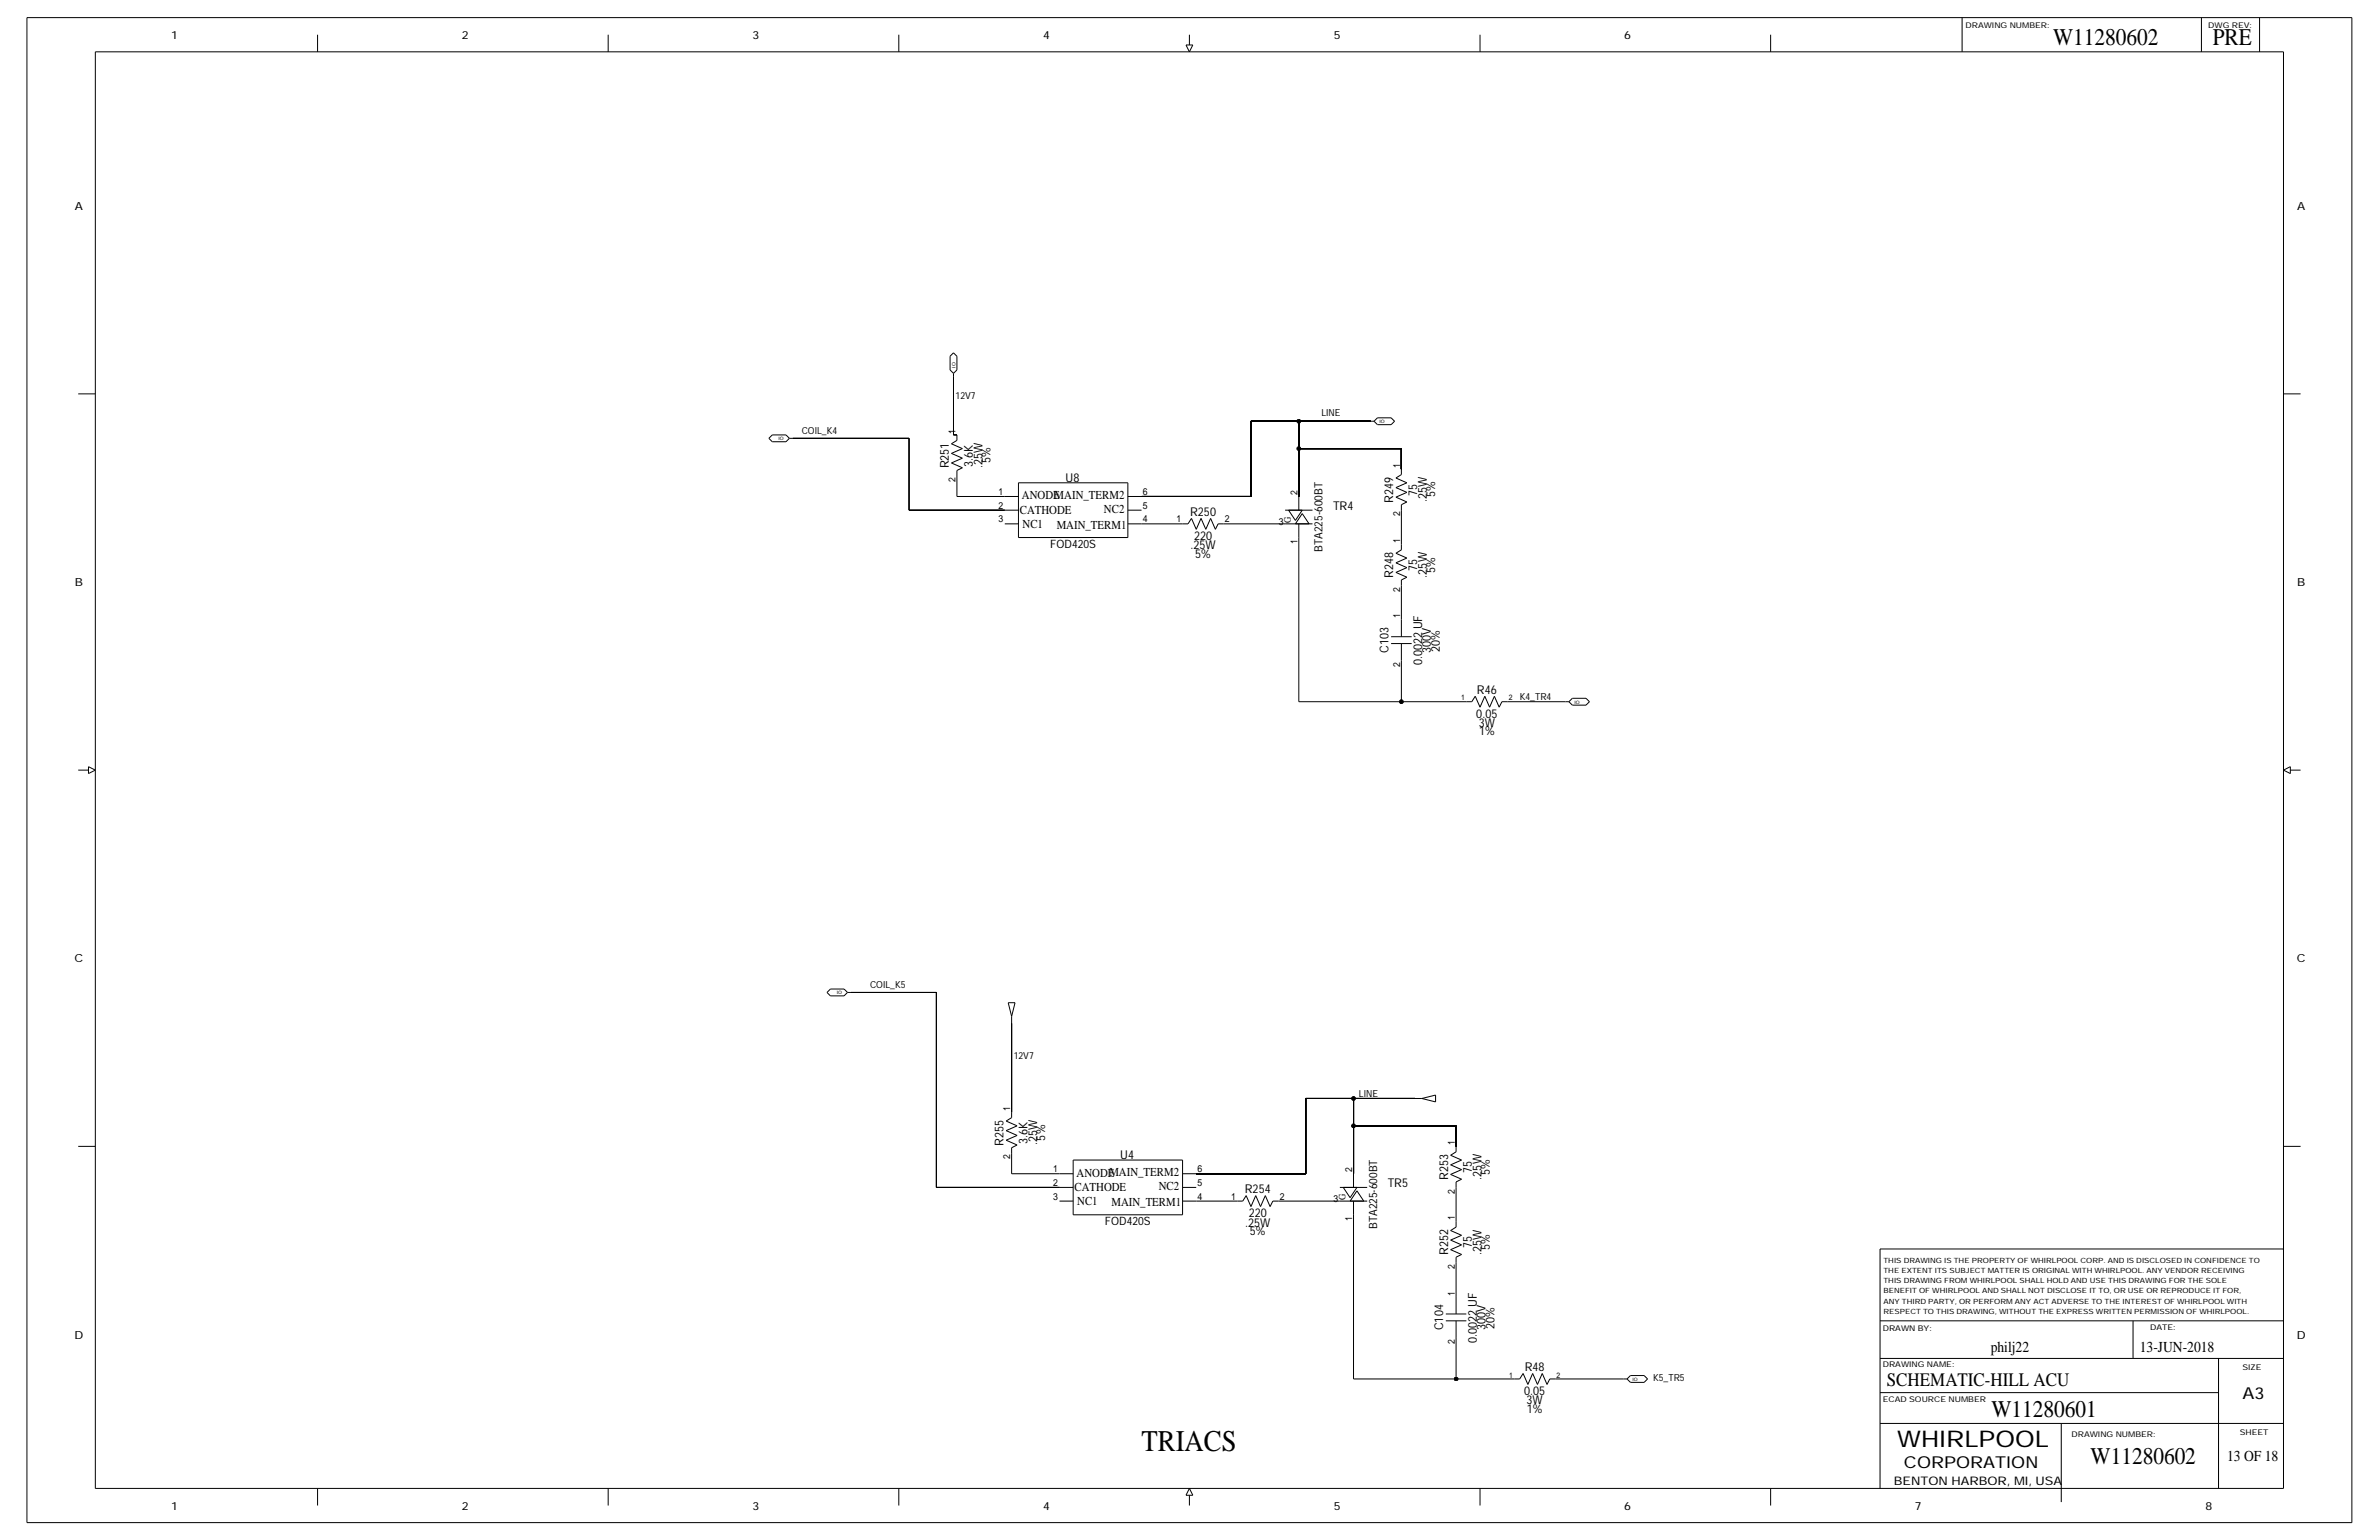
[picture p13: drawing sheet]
<svg xmlns="http://www.w3.org/2000/svg" width="864mm" height="559mm" viewBox="0 0 864 559" stroke-linecap="round" stroke-linejoin="round" font-family="sans-serif">
<defs><g id="words">
<text font-size="10.9" x="414.4" y="526.4">TRIACS</text>
<g font-size="8.7">
<text x="745.3" y="16.3">W11280602</text>
<text x="803.2" y="16.3">PRE</text>
<text x="722.9" y="514">W11280601</text>
<text x="758.9" y="531.4">W11280602</text>
</g>
<text font-size="8.3" x="688.7" y="525.2">WHIRLPOOL</text>
<text font-size="6.9" x="685" y="502.8">SCHEMATIC-HILL ACU</text>
<g font-size="6">
<text x="814" y="507.5">A3</text>
<text x="691.2" y="532.6">CORPORATION</text>
</g>
<g font-size="5.5">
<text x="722.7" y="490.4">philj22</text>
<text x="776.8" y="490.4">13-JUN-2018</text>
<text x="808.5" y="530.2">13 OF 18</text>
</g>
<g font-size="4.4">
<text x="344.4" y="170" transform="rotate(-90 344.4 170)">R251</text>
<text x="353.1" y="169.3" transform="rotate(-90 353.1 169.3)">3.6K</text>
<text x="356.6" y="169.8" transform="rotate(-90 356.6 169.8)">.25W</text>
<text x="359.6" y="168.1" transform="rotate(-90 359.6 168.1)">5%</text>
<text x="386.8" y="174.7">U8</text>
<text x="514.5" y="179.9" transform="rotate(-90 514.5 179.9)">75</text>
<text x="371" y="181.2">ANODEMAIN_TERM2</text>
<text x="483.9" y="185.1">TR4</text>
<text x="505.8" y="182.4" transform="rotate(-90 505.8 182.4)">R249</text>
<text x="518" y="182.3" transform="rotate(-90 518 182.3)">.25W</text>
<text x="520.9" y="180.5" transform="rotate(-90 520.9 180.5)">5%</text>
<text x="370.2" y="186.4">CATHODE</text>
<text x="371.2" y="191.6">NC1</text>
<text x="383.6" y="191.9">MAIN_TERM1</text>
<text x="400.8" y="186.2">NC2</text>
<text x="432" y="187.2">R250</text>
<text x="433.5" y="195.8">220</text>
<text x="432.1" y="199.3">.25W</text>
<text x="433.9" y="202.3">5%</text>
<text x="505.8" y="209.7" transform="rotate(-90 505.8 209.7)">R248</text>
<text x="514.5" y="207.2" transform="rotate(-90 514.5 207.2)">75</text>
<text x="518" y="209.6" transform="rotate(-90 518 209.6)">.25W</text>
<text x="520.9" y="207.8" transform="rotate(-90 520.9 207.8)">5%</text>
<text x="504.1" y="237" transform="rotate(-90 504.1 237)">C103</text>
<text x="519.4" y="236.9" transform="rotate(-90 519.4 236.9)">300V</text>
<text x="522.7" y="236.5" transform="rotate(-90 522.7 236.5)">20%</text>
<text x="516.2" y="241.4" transform="rotate(-90 516.2 241.4)">0.0022 UF</text>
<text x="536.1" y="251.7">R46</text>
<text x="535.9" y="260.4">0.05</text>
<text x="536.8" y="263.9">3W</text>
<text x="536.9" y="266.8">1%</text>
<text x="379.4" y="413.8" transform="rotate(-90 379.4 413.8)">5%</text>
<text x="364.3" y="415.7" transform="rotate(-90 364.3 415.7)">R255</text>
<text x="373" y="415" transform="rotate(-90 373 415)">3.6K</text>
<text x="376.5" y="415.6" transform="rotate(-90 376.5 415.6)">.25W</text>
<text x="406.7" y="420.5">U4</text>
<text x="534.3" y="425.6" transform="rotate(-90 534.3 425.6)">75</text>
<text x="390.8" y="426.9">ANODEMAIN_TERM2</text>
<text x="420.6" y="431.9">NC2</text>
<text x="503.8" y="430.9">TR5</text>
<text x="525.6" y="428.1" transform="rotate(-90 525.6 428.1)">R253</text>
<text x="537.8" y="428" transform="rotate(-90 537.8 428)">.25W</text>
<text x="540.8" y="426.3" transform="rotate(-90 540.8 426.3)">5%</text>
<text x="390.1" y="432.2">CATHODE</text>
<text x="391.1" y="437.4">NC1</text>
<text x="403.5" y="437.6">MAIN_TERM1</text>
<text x="451.9" y="432.9">R254</text>
<text x="453.3" y="441.6">220</text>
<text x="452" y="445.1">.25W</text>
<text x="453.7" y="448">5%</text>
<text x="525.6" y="455.4" transform="rotate(-90 525.6 455.4)">R252</text>
<text x="534.3" y="452.9" transform="rotate(-90 534.3 452.9)">75</text>
<text x="537.8" y="455.3" transform="rotate(-90 537.8 455.3)">.25W</text>
<text x="540.8" y="453.6" transform="rotate(-90 540.8 453.6)">5%</text>
<text x="523.9" y="482.7" transform="rotate(-90 523.9 482.7)">C104</text>
<text x="539.3" y="482.6" transform="rotate(-90 539.3 482.6)">300V</text>
<text x="542.5" y="482.2" transform="rotate(-90 542.5 482.2)">20%</text>
<text x="536.1" y="487.2" transform="rotate(-90 536.1 487.2)">0.0022 UF</text>
<text x="553.5" y="497.4">R48</text>
<text x="553.3" y="506.1">0.05</text>
<text x="554.2" y="509.6">3W</text>
<text x="554.3" y="512.6">1%</text>
</g>
<text font-size="4.3" x="687.4" y="538.8">BENTON HARBOR, MI, USA</text>
<g font-size="4.2">
<text x="381.3" y="198.8">FOD420S</text>
<text x="401.1" y="444.5">FOD420S</text>
</g>
<g font-size="4.1">
<text x="62.2" y="14.1">1</text>
<text x="167.7" y="14.1">2</text>
<text x="273.2" y="14.1">3</text>
<text x="378.6" y="14.1">4</text>
<text x="484.1" y="14.1">5</text>
<text x="589.6" y="14.1">6</text>
<text x="27.2" y="76.1">A</text>
<text x="833.9" y="76.1">A</text>
<text x="480.1" y="200.2" transform="rotate(-90 480.1 200.2)">BTA225-600BT</text>
<text x="27.2" y="212.7">B</text>
<text x="833.9" y="212.7">B</text>
<text x="27" y="349.2">C</text>
<text x="833.8" y="349.2">C</text>
<text x="500" y="446" transform="rotate(-90 500 446)">BTA225-600BT</text>
<text x="27" y="485.7">D</text>
<text x="833.8" y="485.7">D</text>
<text x="62.2" y="547.8">1</text>
<text x="167.7" y="547.8">2</text>
<text x="273.2" y="547.8">3</text>
<text x="378.6" y="547.8">4</text>
<text x="484.1" y="547.8">5</text>
<text x="589.6" y="547.8">6</text>
<text x="695.1" y="547.8">7</text>
<text x="800.6" y="547.8">8</text>
</g>
<g font-size="3.5">
<text x="346.9" y="144.9">12V7</text>
<text x="479.7" y="151.1">LINE</text>
<text x="291" y="157.3">COIL_K4</text>
<text x="346.9" y="157.3" transform="rotate(-90 346.9 157.3)">1</text>
<text x="508.2" y="169.7" transform="rotate(-90 508.2 169.7)">1</text>
<text x="346.9" y="175" transform="rotate(-90 346.9 175)">2</text>
<text x="362.5" y="179.7">1</text>
<text x="414.9" y="179.7">6</text>
<text x="471" y="179.7" transform="rotate(-90 471 179.7)">2</text>
<text x="362.5" y="184.6">2</text>
<text x="414.9" y="184.6">5</text>
<text x="362.5" y="189.6">3</text>
<text x="414.9" y="189.6">4</text>
<text x="427" y="189.6">1</text>
<text x="444.7" y="189.6">2</text>
<text x="464.3" y="190.6">3</text>
<text x="468.6" y="189.7" transform="rotate(-90 468.6 189.7)">G</text>
<text x="508.2" y="187.4" transform="rotate(-90 508.2 187.4)">2</text>
<text x="471" y="197.3" transform="rotate(-90 471 197.3)">1</text>
<text x="508.2" y="197" transform="rotate(-90 508.2 197)">1</text>
<text x="508.2" y="214.7" transform="rotate(-90 508.2 214.7)">2</text>
<text x="508.2" y="224.3" transform="rotate(-90 508.2 224.3)">1</text>
<text x="508.2" y="242" transform="rotate(-90 508.2 242)">2</text>
<text x="551.7" y="254.1">K4_TR4</text>
<text x="315.8" y="358.4">COIL_K5</text>
<text x="368" y="384.4">12V7</text>
<text x="493.3" y="398.1">LINE</text>
<text x="366.7" y="403.1" transform="rotate(-90 366.7 403.1)">1</text>
<text x="528.1" y="415.5" transform="rotate(-90 528.1 415.5)">1</text>
<text x="366.7" y="420.7" transform="rotate(-90 366.7 420.7)">2</text>
<text x="382.4" y="425.4">1</text>
<text x="434.7" y="425.4">6</text>
<text x="490.8" y="425.4" transform="rotate(-90 490.8 425.4)">2</text>
<text x="382.4" y="430.4">2</text>
<text x="434.7" y="430.4">5</text>
<text x="382.4" y="435.3">3</text>
<text x="434.7" y="435.3">4</text>
<text x="446.9" y="435.3">1</text>
<text x="464.5" y="435.3">2</text>
<text x="484.1" y="436.3">3</text>
<text x="488.4" y="435.5" transform="rotate(-90 488.4 435.5)">G</text>
<text x="528.1" y="433.1" transform="rotate(-90 528.1 433.1)">2</text>
<text x="490.8" y="443" transform="rotate(-90 490.8 443)">1</text>
<text x="528.1" y="442.8" transform="rotate(-90 528.1 442.8)">1</text>
<text x="528.1" y="460.4" transform="rotate(-90 528.1 460.4)">2</text>
<text x="528.1" y="470.1" transform="rotate(-90 528.1 470.1)">1</text>
<text x="528.1" y="487.7" transform="rotate(-90 528.1 487.7)">2</text>
<text x="600.1" y="501.1">K5_TR5</text>
</g>
<g font-size="2.9">
<text x="713.5" y="10.1">DRAWING NUMBER:</text>
<text x="801.6" y="10.1">DWG REV:</text>
<text x="683.5" y="482.8">DRAWN BY:</text>
<text x="780.5" y="482.5">DATE:</text>
<text x="683.5" y="496.2">DRAWING NAME:</text>
<text x="814" y="497.2">SIZE</text>
<text x="683.5" y="508.6">ECAD SOURCE NUMBER</text>
<text x="752" y="521.5">DRAWING NUMBER:</text>
<text x="813" y="520.8">SHEET</text>
</g>
<g font-size="2.8">
<text x="530.4" y="254.1">1</text>
<text x="547.7" y="254.1">2</text>
<text x="547.8" y="499.9">1</text>
<text x="565.1" y="499.9">2</text>
</g>
<g font-size="2.6">
<text x="683.7" y="461.9">THE EXTENT ITS SUBJECT MATTER IS ORIGINAL WITH WHIRLPOOL. ANY VENDOR RECEIVING</text>
<text x="683.7" y="458.2">THIS DRAWING IS THE PROPERTY OF WHIRLPOOL CORP. AND IS DISCLOSED IN CONFIDENCE TO</text>
<text x="683.7" y="465.6">THIS DRAWING FROM WHIRLPOOL SHALL HOLD AND USE THIS DRAWING FOR THE SOLE</text>
<text x="683.7" y="469.3">BENEFIT OF WHIRLPOOL AND SHALL NOT DISCLOSE IT TO, OR USE OR REPRODUCE IT FOR,</text>
<text x="683.7" y="473.1">ANY THIRD PARTY, OR PERFORM ANY ACT ADVERSE TO THE INTEREST OF WHIRLPOOL WITH</text>
<text x="683.7" y="476.8">RESPECT TO THIS DRAWING, WITHOUT THE EXPRESS WRITTEN PERMISSION OF WHIRLPOOL.</text>
</g>
<g font-size="1.7">
<text x="346.8" y="133.5" transform="rotate(-90 346.8 133.5)">IO</text>
<text x="500.8" y="153.5">IO</text>
<text x="282.6" y="159.7">IO</text>
<text x="571.5" y="255.3">IO</text>
<text x="303.7" y="360.8">IO</text>
<text x="592.6" y="501.1">IO</text>
</g>
</g></defs>
<!-- layer: Nets -->
<g fill="none" stroke="#000" stroke-width=".36">
<path d="M346.1 136.7v21.1zM287.8 159.1h42.2zM330 159.1v26zM346.1 157.8h1.3zM454.1 152.8v27.4zM454.1 152.8h17.4zM471.5 152.8h26zM471.5 152.8v10zM347.4 172.7v7.5zM471.5 162.8h37.2zM471.5 162.8v17.4zM508.7 162.8v7.4z"/>
<path d="M330 185.1h34.7zM347.4 180.2h17.3zM414.4 180.2h39.7zM414.4 190.1h14.9zM444.2 190.1h22.3zM471.5 195v59.6zM508.7 185.1v12.4zM508.7 212.4v12.4zM508.7 239.7v14.9zM471.5 254.6h37.2zM508.7 254.6h23.6zM547.2 254.6h21.1z"/>
<path d="M308.9 360.1h31zM339.9 360.1v70.8zM367.2 371.3v32.3zM474 398.6v27.3zM474 398.6h17.3zM491.3 398.6v9.9zM491.3 398.6h22.4zM367.2 418.5v7.4zM491.3 408.5v17.4zM491.3 408.5h37.3zM528.6 408.5v7.5zM339.9 430.9h44.7z"/>
<path d="M367.2 425.9h17.4zM434.2 425.9h39.8zM434.2 435.8h14.9zM464 435.8h22.4zM528.6 430.9v12.4zM491.3 440.8v59.6zM528.6 458.2v12.4zM528.6 485.5v14.9zM491.3 500.4h37.3zM528.6 500.4h21.1zM564.6 500.4h24.8z"/>
</g>
<g fill="#000" stroke="#000" stroke-width=".36">
<circle cx="471.5" cy="152.8" r=".7"/>
<circle cx="471.5" cy="162.8" r=".7"/>
<circle cx="508.7" cy="254.6" r=".7"/>
<circle cx="491.3" cy="398.6" r=".7"/>
<circle cx="491.3" cy="408.5" r=".7"/>
<circle cx="528.6" cy="500.4" r=".7"/>
</g>
<!-- layer: Components -->
<g fill="none" stroke="#000" stroke-width=".36">
<path d="M344.9 129.3v4.9zM344.9 134.2l1.2 1.3zM346.1 135.5v1.2zM346.1 128l-1.2 1.3zM346.1 128l1.3 1.3zM346.1 135.5l1.3-1.3zM347.4 129.3v4.9zM279.1 159.1l1.2 1.2zM280.3 157.8h5zM280.3 157.8l-1.2 1.3zM285.3 157.8l1.3 1.3zM286.6 159.1h1.2z"/>
<path d="M286.6 159.1l-1.3 1.2zM347.4 157.8v2zM497.5 152.8h1.3zM498.8 152.8l1.2 1.3zM500 151.6h5zM500 151.6l-1.2 1.2zM500 154.1h5zM505 151.6l1.2 1.2zM506.2 152.8l-1.2 1.3zM280.3 160.3h5zM345.4 161l2-1.2zM345.4 161l4 1.8z"/>
<path d="M345.4 168l4 1.7zM345.4 168l4-1.7zM345.4 164.5l4 1.8zM345.4 164.5l4-1.7zM347.4 170.7l2-1zM347.4 170.7v2zM369.7 175.2v19.8zM369.7 175.2h39.7zM409.4 175.2v19.8zM506.7 173.5l2-1.3zM506.7 173.5l4 1.7zM506.7 176.9l4 1.8z"/>
<path d="M506.7 176.9l4-1.7zM508.7 170.2v2zM364.7 180.2h5zM364.7 190.1h5zM364.7 185.1h5zM369.7 195h39.7zM409.4 190.1h5zM409.4 185.1h5zM409.4 180.2h5zM429.3 190.1h2zM432.5 188.1l-1.2 2zM432.5 188.1l1.7 4z"/>
<path d="M436 188.1l1.7 4zM436 188.1l-1.8 4zM439.5 188.1l1.7 4zM439.5 188.1l-1.8 4zM442.2 190.1l-1 2zM442.2 190.1h2zM466.5 190.1h3.7zM466.5 185.1h9.9zM467.8 185.1l2.4 3.7zM467.8 185.1h4.9zM470.2 190.1h6.2zM470.2 190.1h5z"/>
<path d="M471.5 180.2v4.9zM471.5 190.1v4.9zM472.7 186.4l-2.5 3.7zM472.7 186.4l2.5 3.7zM472.7 185.1l-2.5 3.7zM506.7 180.4l4 1.7zM506.7 180.4l4-1.7zM508.7 183.1l2-1zM508.7 183.1v2zM508.7 197.5v2zM506.7 200.8l2-1.3zM506.7 200.8l4 1.7z"/>
<path d="M506.7 207.7l4 1.7zM506.7 207.7l4-1.7zM506.7 204.2l4 1.8zM506.7 204.2l4-1.7zM508.7 210.4l2-1zM508.7 210.4v2zM505 233.5h7.4zM505 231h7.4zM508.7 233.5v6.2zM508.7 224.8v6.2zM532.3 254.6h2zM535.5 252.6l-1.2 2z"/>
<path d="M535.5 252.6l1.8 4zM539 252.6l1.7 4zM539 252.6l-1.7 4zM542.5 252.6l1.7 4zM542.5 252.6l-1.8 4zM545.2 254.6l-1 2zM545.2 254.6h2zM568.3 254.6h1.2zM569.5 254.6l1.3 1.3zM570.8 253.4h4.9zM570.8 253.4l-1.3 1.2zM570.8 255.9h4.9z"/>
<path d="M575.7 253.4l1.3 1.2zM577 254.6l-1.3 1.3zM301.4 358.9h5zM301.4 358.9l-1.2 1.2zM306.4 358.9l1.3 1.2zM300.2 360.1l1.2 1.3zM301.4 361.4h5zM306.4 361.4l1.3-1.3zM307.7 360.1h1.2zM366 363.8h2.5zM366 363.8l1.2 5zM367.2 368.8v2.5z"/>
<path d="M368.5 363.8l-1.3 5zM513.7 398.6h2.5zM516.2 398.6l4.9 1.2zM516.2 398.6l4.9-1.2zM521.1 397.4v2.4zM365.2 406.8l2-1.3zM365.2 406.8l4 1.7zM365.2 413.7l4 1.8zM365.2 413.7l4-1.7zM365.2 410.3l4 1.7zM365.2 410.3l4-1.8zM367.2 416.5l2-1z"/>
<path d="M367.2 416.5v2zM367.2 403.6v1.9zM526.6 419.2l2-1.2zM526.6 419.2l4 1.7zM528.6 416v2zM384.6 425.9h5zM384.6 435.8h5zM384.6 430.9h5zM389.6 420.9v19.9zM389.6 420.9h39.7zM429.3 420.9v19.9zM429.3 435.8h4.9z"/>
<path d="M429.3 430.9h4.9zM429.3 425.9h4.9zM449.1 435.8h2zM452.4 433.8l-1.3 2zM452.4 433.8l1.7 4zM455.8 433.8l1.8 4zM455.8 433.8l-1.7 4zM459.3 433.8l1.8 4zM459.3 433.8l-1.7 4zM462.1 435.8l-1 2zM462.1 435.8h1.9zM486.4 435.8h3.7z"/>
<path d="M486.4 430.9h9.9zM487.6 430.9l2.5 3.7zM487.6 430.9h5zM490.1 435.8h6.2zM490.1 435.8h5zM491.3 425.9v5zM491.3 435.8v5zM492.6 432.1l-2.5 3.7zM492.6 432.1l2.5 3.7zM492.6 430.9l-2.5 3.7zM526.6 426.1l4 1.8zM526.6 426.1l4-1.7z"/>
<path d="M526.6 422.7l4 1.7zM526.6 422.7l4-1.8zM528.6 428.9l2-1zM528.6 428.9v2zM389.6 440.8h39.7zM526.6 446.5l2-1.2zM526.6 446.5l4 1.7zM526.6 453.5l4 1.7zM526.6 453.5l4-1.8zM526.6 450l4 1.7zM526.6 450l4-1.8zM528.6 456.2l2-1z"/>
<path d="M528.6 456.2v2zM528.6 443.3v2zM524.9 479.3h7.4zM524.9 476.8h7.4zM528.6 479.3v6.2zM528.6 470.6v6.2zM552.9 498.4l-1.2 2zM552.9 498.4l1.7 4zM556.4 498.4l1.7 4zM556.4 498.4l-1.8 4zM559.9 498.4l1.7 4zM559.9 498.4l-1.8 4z"/>
<path d="M591.9 499.1h4.9zM591.9 499.1l-1.3 1.3zM596.8 499.1l1.3 1.3zM549.7 500.4h2zM562.6 500.4l-1 2zM562.6 500.4h2zM589.4 500.4h1.2zM590.6 500.4l1.3 1.2zM591.9 501.6h4.9zM596.8 501.6l1.3-1.2z"/>
</g>
<!-- layer: Page Border and Title Block -->
<g fill="none" stroke="#000" stroke-width=".36">
<path d="M9.8 6.4h844zM9.8 6.4v546.1zM34.6 18.8h794.3zM34.6 18.8v521.3zM115.3 12.6v6.2zM220.8 12.6v6.2zM326.3 12.6v6.2zM430.5 16.3l1.3 2.5zM430.5 16.3h2.5zM431.8 12.6v3.7zM433 16.3l-1.2 2.5zM537.3 12.6v6.2z"/>
<path d="M642.8 12.6v6.2zM712.3 6.4v12.4zM799.1 6.4v12.4zM820.2 6.4v12.4zM828.9 18.8v521.3zM853.8 6.4v546.1zM28.4 142.9h6.2zM828.9 142.9h6.2zM28.4 279.4h3.7zM32.1 278.2l2.5 1.2zM32.1 278.2v2.5zM828.9 279.4l2.5 1.3z"/>
<path d="M828.9 279.4l2.5-1.2zM831.4 279.4h3.7zM831.4 278.2v2.5zM32.1 280.7l2.5-1.3zM28.4 416h6.2zM828.9 416h6.2zM682.5 453.2v86.9zM682.5 453.2h146.4zM682.5 479.3h146.4zM774.3 479.3v13.6zM682.5 492.9h146.4zM805.3 492.9v47.2z"/>
<path d="M682.5 516.5h146.4zM682.5 505.3h122.8zM748.3 516.5v28.5zM9.8 552.5h844zM34.6 540.1h794.3zM115.3 540.1v6.2zM220.8 540.1v6.2zM326.3 540.1v6.2zM430.5 542.6h2.5zM431.8 540.1l-1.3 2.5zM431.8 540.1l1.2 2.5zM431.8 542.6v3.7z"/>
<path d="M537.3 540.1v6.2zM642.8 540.1v6.2z"/>
</g>
<use href="#words"/>
</svg>
